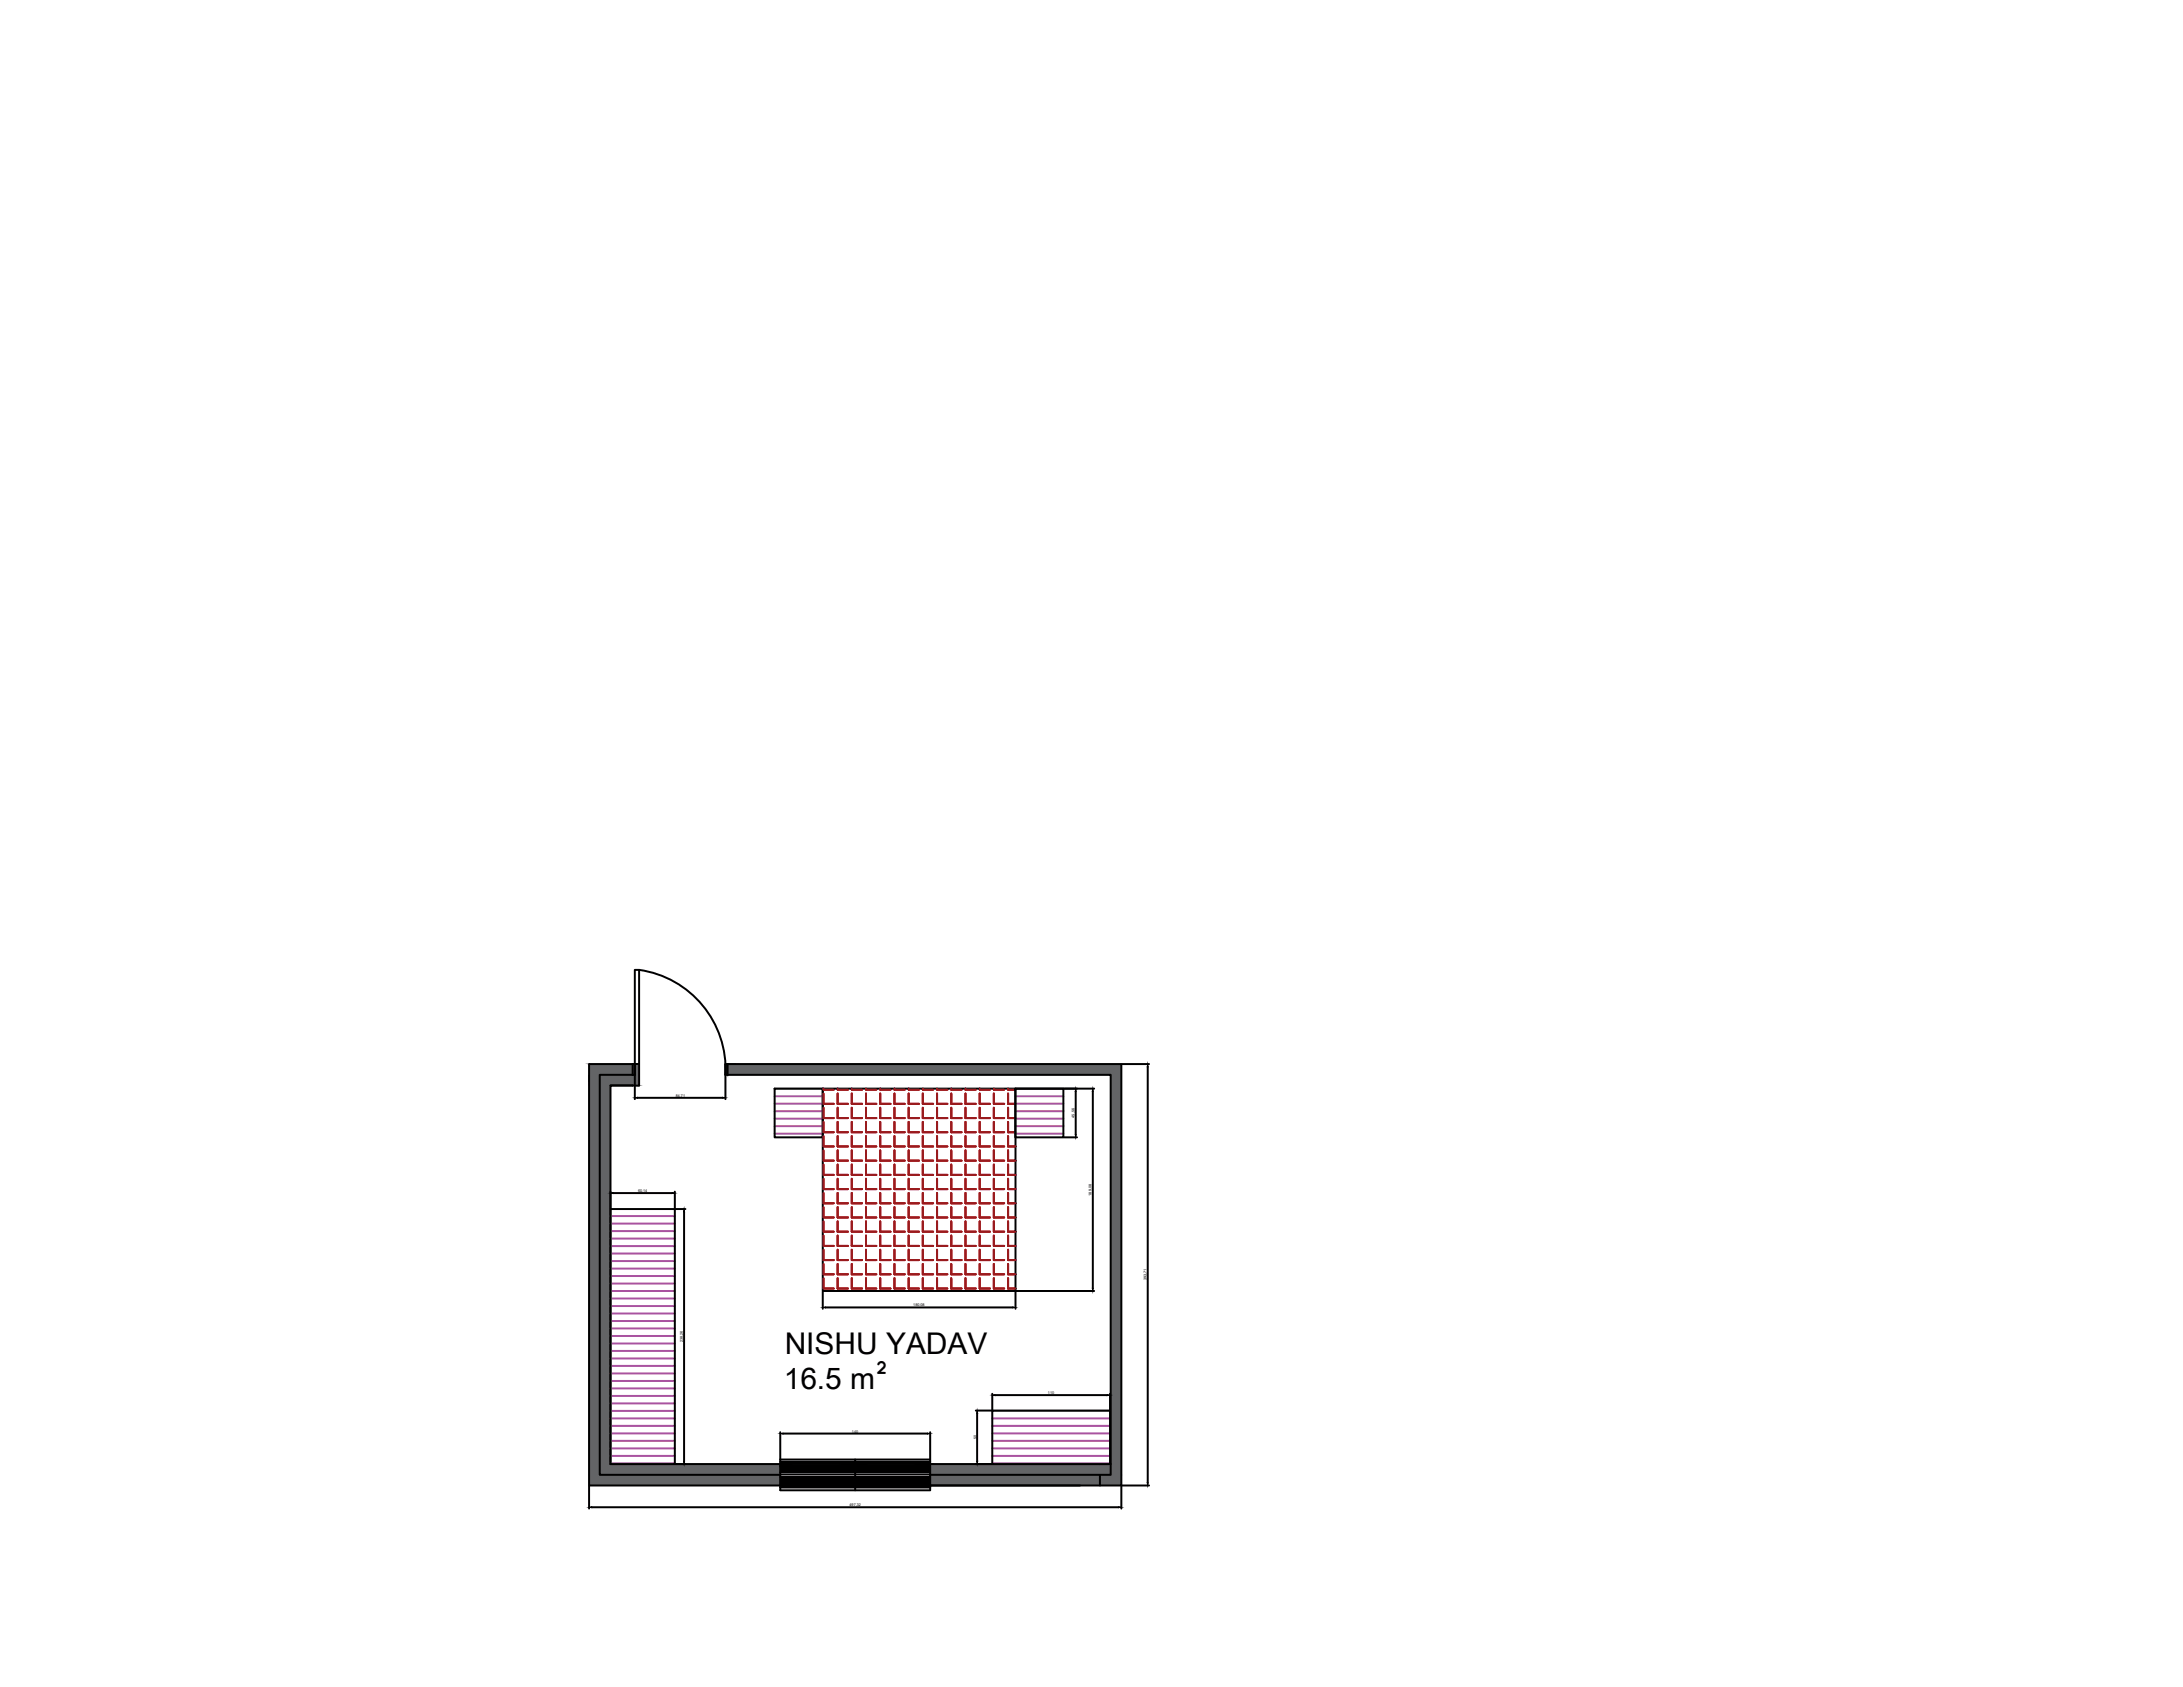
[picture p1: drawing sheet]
<svg xmlns="http://www.w3.org/2000/svg" width="279mm" height="216mm" viewBox="0 0 279 216" stroke-linecap="round" stroke-linejoin="round" font-family="sans-serif">
<defs><g id="words">
<g font-size="3.8">
<text x="100.4" y="173.2">NISHU YADAV</text>
<text x="100.3" y="177.8">16.5 m²</text>
</g>
<g font-size=".5">
<text x="86.5" y="140.3">84,71</text>
<text x="137.5" y="143" transform="rotate(-90 137.5 143)">45,56</text>
<text x="81.7" y="152.5">60,14</text>
<text x="139.7" y="153" transform="rotate(-90 139.7 153)">189,08</text>
<text x="116.9" y="167.2">180,08</text>
<text x="146.7" y="163.8" transform="rotate(-90 146.7 163.8)">393,71</text>
<text x="87.4" y="171.8" transform="rotate(-90 87.4 171.8)">238,26</text>
<text x="134.1" y="178.5">110</text>
<text x="109" y="183.4">140</text>
<text x="125" y="184.2" transform="rotate(-90 125 184.2)">50</text>
<text x="108.7" y="192.7">497,32</text>
</g>
</g></defs>
<!-- layer: 0 -->
<g fill="#636466" stroke="#636466" stroke-width=".13">
<path d="M81 138.9l.8 .1z"/>
<path d="M81.2 136.2h.6zM81.2 136.2h.6z"/>
<path d="M92.8 136.2l.3 .7v-.7zM92.8 136.2l.3 .7h-.2z"/>
<path d="M93.1 136.2l50.4 1.4v-1.4zM93.1 136.2l50.4 1.4h-50.4z"/>
<path d="M92.9 136.9l.2 .7v-.7zM92.9 136.9l.2 .7h-.3z"/>
<path d="M81.2 136.2l.6 1.4v-1.4zM81.2 136.2l.6 1.4h-.6z"/>
<path d="M81 136.2l.2 1.4v-1.4zM81 136.2l.2 1.4h-.2z"/>
<path d="M75.4 136.2l5.6 1.4v-1.4zM75.4 136.2l5.6 1.4h-5.6z"/>
<path d="M76.8 137.6l5 1.3v-1.3zM76.8 137.6l5 1.3h-5z"/>
<path d="M76.8 138.9l1.3 15.8v-15.8zM76.8 138.9l1.3 15.8h-1.3z"/>
<path d="M142.2 137.6l1.3 49.8v-49.8zM142.2 137.6l1.3 49.8h-1.3z"/>
<path d="M76.8 154.7l1.3 32.7v-32.7zM76.8 154.7l1.3 32.7h-1.3z"/>
<path d="M142.2 187.4l1.3 1.3v-1.3zM142.2 187.4l1.3 1.3h-1.3z"/>
<path d="M119.1 187.4l23.1 1.3v-1.3zM119.1 187.4l23.1 1.3h-23.1z"/>
<path d="M76.8 187.4l23.1 1.3v-1.3zM76.8 187.4l23.1 1.3h-23.1z"/>
<path d="M75.4 137.6l1.4 51.1v-51.1zM75.4 137.6l1.4 51.1h-1.4z"/>
<path d="M140.8 188.7l2.7 1.4v-1.4zM140.8 188.7l2.7 1.4h-2.7z"/>
<path d="M119.1 188.7l21.7 1.4v-1.4zM119.1 188.7l21.7 1.4h-21.7z"/>
<path d="M75.4 188.7l24.5 1.4v-1.4zM75.4 188.7l24.5 1.4h-24.5z"/>
</g>
<g fill="none" stroke="#000" stroke-width=".25">
<path d="M78.1 138.9h2.9M81 138.9h-2.9v48.5h21.8M81 137.6h-4.2v51.1h23.1M81 136.2h-5.6v53.9h24.5M81 136.2v1.4M81 137.6h.2M81 136.2h.2M81.2 124.1h.6v12.1h-.6zM81.2 136.2v4.5M81.8 124.1a12.9 12.9 0 0 1 11.1 13.4l.2 .1M81.8 136.2v2.8l-.8-.1M93.1 137.6h49.1v51.1h-23.1"/>
<path d="M93.1 136.2h50.4v53.9h-24.4v-3.3h-19.2v3.9M93.1 136.2h-.3v4.5M93.1 136.2v1.4M99.1 139.3h6.2v6.3h-6.2zM105.3 139.3h24.7v25.9h-24.7zM129.9 139.3h6.2v6.3h-6.2zM130.1 139.3h9.9M137.7 139.7v5.5M139.9 139.7v25.2M143.6 136.2h3.5M146.9 136.5v53.3M78.1 154.7h8.3v32.7h-8.3z"/>
<path d="M78.1 152.5v2.1M78.5 152.7h7.5M81.6 140.5h10.9M86.4 152.5v2.1M86.5 154.7h1.2M87.6 155.1v31.9M136.2 145.6h1.6M105.3 165.3v2.2M105.6 167.3h24M127 178.4v2M127.3 178.5h14.4M130 165.3v2.2"/>
<path d="M130.1 165.2h9.9M142.1 178.4v2M75.4 190.2v2.9M75.7 192.9h67.5M86.5 187.4h1.2M99.9 187.7h.1M99.9 183.3v3.4M99.9 190.7h19.2M99.9 187.1h19.2M99.9 188.4h19.2M99.9 188.7h19.2M99.9 189h19.2"/>
<path d="M99.9 190.4h19.2M100.2 183.5h18.5M109.5 186.8v3.9M119.1 187.4h23.1M119.1 183.3v3.4M124.9 180.5h2M125.1 180.9v6.1M127 180.5h15.1v6.9h-15.1zM138.2 190.1h-19.1v.6M140.8 188.7v1.4M143.5 190.2v2.9M143.6 190.1h3.5"/>
</g>
<g fill="none" stroke="#a953a0" stroke-width=".25">
<path d="M99.1 139.3h6.2M130 139.3h6.1M78.1 155.6h8.3M78.1 156.6h8.3M78.1 157.6h8.3M78.1 158.5h8.3M78.1 159.5h8.3M99.1 140.3h6.2M99.1 141.2h6.2M99.1 142.2h6.2M99.1 143.2h6.2M99.1 144.1h6.2"/>
<path d="M99.1 145.1h6.2M130 140.3h6.1M130 141.2h6.1M130 142.2h6.1M130 143.2h6.1M130 144.1h6.1M130 145.1h6.1M78.1 160.4h8.3M78.1 161.4h8.3M78.1 162.4h8.3M78.1 163.3h8.3M78.1 164.3h8.3"/>
<path d="M78.1 165.2h8.3M78.1 166.2h8.3M78.1 167.1h8.3M78.1 168.1h8.3M78.1 169.1h8.3M78.1 170h8.3M78.1 171h8.3M78.1 171.9h8.3M78.1 172.9h8.3M78.1 173.9h8.3M78.1 174.8h8.3M78.1 175.8h8.3"/>
<path d="M78.1 176.7h8.3M78.1 177.7h8.3M78.1 178.7h8.3M78.1 179.6h8.3M78.1 180.6h8.3M78.1 181.5h8.3M78.1 182.5h8.3M78.1 183.4h8.3M78.1 184.4h8.3M78.1 185.4h8.3M78.1 186.3h8.3M78.1 187.3h8.3"/>
<path d="M127 180.6h15.1M127 181.5h15.1M127 182.5h15.1M127 183.4h15.1M127 184.4h15.1M127 185.4h15.1M127 186.3h15.1M127 187.3h15.1"/>
</g>
<g fill="none" stroke="#ed1f24" stroke-width=".25">
<path d="M105.4 139.3v.1h1.3M105.4 139.9v1.4h1.3M107.2 139.3v.1h1.3M107.2 139.9v1.4h1.3M109 139.3v.1h1.3M109 139.9v1.4h1.3M110.8 139.3v.1h1.4M110.8 139.9v1.4h1.4M112.7 139.3v.1h1.3M112.7 139.9v1.4h1.3M114.5 139.3v.1h1.3M114.5 139.9v1.4h1.3"/>
<path d="M116.3 139.3v.1h1.3M116.3 139.9v1.4h1.3M118.1 139.3v.1h1.3M118.1 139.9v1.4h1.3M119.9 139.3v.1h1.4M119.9 139.9v1.4h1.4M121.8 139.3v.1h1.3M121.8 139.9v1.4h1.3M123.6 139.3v.1h1.3M123.6 139.9v1.4h1.3M125.4 139.3v.1h1.3M125.4 139.9v1.4h1.3"/>
<path d="M127.2 139.3v.1h1.3M127.2 139.9v1.4h1.3M129 139.3v.1h.9M129 139.9v1.4h.9M105.4 141.8v1.3h1.3M105.4 143.6v1.3h1.3M105.4 145.4v1.3h1.3M105.4 147.2v1.3h1.3M105.4 149v1.4h1.3M105.4 150.9v1.3h1.3M105.4 152.7v1.3h1.3M105.4 154.5v1.3h1.3"/>
<path d="M105.4 156.3v1.3h1.3M105.4 158.1v1.4h1.3M105.4 159.9v1.4h1.3M107.2 141.8v1.3h1.3M107.2 143.6v1.3h1.3M107.2 145.4v1.3h1.3M107.2 147.2v1.3h1.3M107.2 149v1.4h1.3M107.2 150.9v1.3h1.3M107.2 152.7v1.3h1.3M107.2 154.5v1.3h1.3M107.2 156.3v1.3h1.3"/>
<path d="M107.2 158.1v1.4h1.3M107.2 159.9v1.4h1.3M109 141.8v1.3h1.3M109 143.6v1.3h1.3M109 145.4v1.3h1.3M109 147.2v1.3h1.3M109 149v1.4h1.3M109 150.9v1.3h1.3M109 152.7v1.3h1.3M109 154.5v1.3h1.3M109 156.3v1.3h1.3M109 158.1v1.4h1.3"/>
<path d="M109 159.9v1.4h1.3M110.8 141.8v1.3h1.4M110.8 143.6v1.3h1.4M110.8 145.4v1.3h1.4M110.8 147.2v1.3h1.4M110.8 149v1.4h1.4M110.8 150.9v1.3h1.4M110.8 152.7v1.3h1.4M110.8 154.5v1.3h1.4M110.8 156.3v1.3h1.4M110.8 158.1v1.4h1.4M110.8 159.9v1.4h1.4"/>
<path d="M112.7 141.8v1.3h1.3M112.7 143.6v1.3h1.3M112.7 145.4v1.3h1.3M112.7 147.2v1.3h1.3M112.7 149v1.4h1.3M112.7 150.9v1.3h1.3M112.7 152.7v1.3h1.3M112.7 154.5v1.3h1.3M112.7 156.3v1.3h1.3M112.7 158.1v1.4h1.3M112.7 159.9v1.4h1.3M114.5 141.8v1.3h1.3"/>
<path d="M114.5 143.6v1.3h1.3M114.5 145.4v1.3h1.3M114.5 147.2v1.3h1.3M114.5 149v1.4h1.3M114.5 150.9v1.3h1.3M114.5 152.7v1.3h1.3M114.5 154.5v1.3h1.3M114.5 156.3v1.3h1.3M114.5 158.1v1.4h1.3M114.5 159.9v1.4h1.3M116.3 141.8v1.3h1.3M116.3 143.6v1.3h1.3"/>
<path d="M116.3 145.4v1.3h1.3M116.3 147.2v1.3h1.3M116.3 149v1.4h1.3M116.3 150.9v1.3h1.3M116.3 152.7v1.3h1.3M116.3 154.5v1.3h1.3M116.3 156.3v1.3h1.3M116.3 158.1v1.4h1.3M116.3 159.9v1.4h1.3M118.1 141.8v1.3h1.3M118.1 143.6v1.3h1.3M118.1 145.4v1.3h1.3"/>
<path d="M118.1 147.2v1.3h1.3M118.1 149v1.4h1.3M118.1 150.9v1.3h1.3M118.1 152.7v1.3h1.3M118.1 154.5v1.3h1.3M118.1 156.3v1.3h1.3M118.1 158.1v1.4h1.3M118.1 159.9v1.4h1.3M119.9 141.8v1.3h1.4M119.9 143.6v1.3h1.4M119.9 145.4v1.3h1.4M119.9 147.2v1.3h1.4"/>
<path d="M119.9 149v1.4h1.4M119.9 150.9v1.3h1.4M119.9 152.7v1.3h1.4M119.9 154.5v1.3h1.4M119.9 156.3v1.3h1.4M119.9 158.1v1.4h1.4M119.9 159.9v1.4h1.4M121.8 141.8v1.3h1.3M121.8 143.6v1.3h1.3M121.8 145.4v1.3h1.3M121.8 147.2v1.3h1.3M121.8 149v1.4h1.3"/>
<path d="M121.8 150.9v1.3h1.3M121.8 152.7v1.3h1.3M121.8 154.5v1.3h1.3M121.8 156.3v1.3h1.3M121.8 158.1v1.4h1.3M121.8 159.9v1.4h1.3M123.6 141.8v1.3h1.3M123.6 143.6v1.3h1.3M123.6 145.4v1.3h1.3M123.6 147.2v1.3h1.3M123.6 149v1.4h1.3M123.6 150.9v1.3h1.3"/>
<path d="M123.6 152.7v1.3h1.3M123.6 154.5v1.3h1.3M123.6 156.3v1.3h1.3M123.6 158.1v1.4h1.3M123.6 159.9v1.4h1.3M125.4 141.8v1.3h1.3M125.4 143.6v1.3h1.3M125.4 145.4v1.3h1.3M125.4 147.2v1.3h1.3M125.4 149v1.4h1.3M125.4 150.9v1.3h1.3M125.4 152.7v1.3h1.3"/>
<path d="M125.4 154.5v1.3h1.3M125.4 156.3v1.3h1.3M125.4 158.1v1.4h1.3M125.4 159.9v1.4h1.3M127.2 141.8v1.3h1.3M127.2 143.6v1.3h1.3M127.2 145.4v1.3h1.3M127.2 147.2v1.3h1.3M127.2 149v1.4h1.3M127.2 150.9v1.3h1.3M127.2 152.7v1.3h1.3M127.2 154.5v1.3h1.3"/>
<path d="M127.2 156.3v1.3h1.3M127.2 158.1v1.4h1.3M127.2 159.9v1.4h1.3M129 141.8v1.3h.9M129 143.6v1.3h.9M129 145.4v1.3h1M129 147.2v1.3h1M129 149v1.4h1M129 150.9v1.3h1M129 152.7v1.3h1M129 154.5v1.3h1M129 156.3v1.3h1"/>
<path d="M129 158.1v1.4h1M129 159.9v1.4h1M105.4 161.8v1.3h1.3M105.4 163.6v1.3h1.3M107.2 161.8v1.3h1.3M107.2 163.6v1.3h1.3M109 161.8v1.3h1.3M109 163.6v1.3h1.3M110.8 161.8v1.3h1.4M110.8 163.6v1.3h1.4M112.7 161.8v1.3h1.3M112.7 163.6v1.3h1.3"/>
<path d="M114.5 161.8v1.3h1.3M114.5 163.6v1.3h1.3M116.3 161.8v1.3h1.3M116.3 163.6v1.3h1.3M118.1 161.8v1.3h1.3M118.1 163.6v1.3h1.3M119.9 161.8v1.3h1.4M119.9 163.6v1.3h1.4M121.8 161.8v1.3h1.3M121.8 163.6v1.3h1.3M123.6 161.8v1.3h1.3M123.6 163.6v1.3h1.3"/>
<path d="M125.4 161.8v1.3h1.3M125.4 163.6v1.3h1.3M127.2 161.8v1.3h1.3M127.2 163.6v1.3h1.3M129 161.8v1.3h1M129 163.6v1.3h1"/>
</g>
<g fill="none" stroke="#991b1e" stroke-width=".25">
<path d="M105.4 139.3v.1h1.3M105.4 139.9v1.4h1.3M107.2 139.3v.1h1.3M107.2 139.9v1.4h1.3M109 139.3v.1h1.3M109 139.9v1.4h1.3M110.8 139.3v.1h1.4M110.8 139.9v1.4h1.4M112.7 139.3v.1h1.3M112.7 139.9v1.4h1.3M114.5 139.3v.1h1.3M114.5 139.9v1.4h1.3"/>
<path d="M116.3 139.3v.1h1.3M116.3 139.9v1.4h1.3M118.1 139.3v.1h1.3M118.1 139.9v1.4h1.3M119.9 139.3v.1h1.4M119.9 139.9v1.4h1.4M121.8 139.3v.1h1.3M121.8 139.9v1.4h1.3M123.6 139.3v.1h1.3M123.6 139.9v1.4h1.3M125.4 139.3v.1h1.3M125.4 139.9v1.4h1.3"/>
<path d="M127.2 139.3v.1h1.3M127.2 139.9v1.4h1.3M129 139.3v.1h.9M129 139.9v1.4h.9M105.4 141.8v1.3h1.3M105.4 143.6v1.3h1.3M105.4 145.4v1.3h1.3M105.4 147.2v1.3h1.3M105.4 149v1.4h1.3M105.4 150.9v1.3h1.3M105.4 152.7v1.3h1.3M105.4 154.5v1.3h1.3"/>
<path d="M105.4 156.3v1.3h1.3M105.4 158.1v1.4h1.3M105.4 159.9v1.4h1.3M107.2 141.8v1.3h1.3M107.2 143.6v1.3h1.3M107.2 145.4v1.3h1.3M107.2 147.2v1.3h1.3M107.2 149v1.4h1.3M107.2 150.9v1.3h1.3M107.2 152.7v1.3h1.3M107.2 154.5v1.3h1.3M107.2 156.3v1.3h1.3"/>
<path d="M107.2 158.1v1.4h1.3M107.2 159.9v1.4h1.3M109 141.8v1.3h1.3M109 143.6v1.3h1.3M109 145.4v1.3h1.3M109 147.2v1.3h1.3M109 149v1.4h1.3M109 150.9v1.3h1.3M109 152.7v1.3h1.3M109 154.5v1.3h1.3M109 156.3v1.3h1.3M109 158.1v1.4h1.3"/>
<path d="M109 159.9v1.4h1.3M110.8 141.8v1.3h1.4M110.8 143.6v1.3h1.4M110.8 145.4v1.3h1.4M110.8 147.2v1.3h1.4M110.8 149v1.4h1.4M110.8 150.9v1.3h1.4M110.8 152.7v1.3h1.4M110.8 154.5v1.3h1.4M110.8 156.3v1.3h1.4M110.8 158.1v1.4h1.4M110.8 159.9v1.4h1.4"/>
<path d="M112.7 141.8v1.3h1.3M112.7 143.6v1.3h1.3M112.7 145.4v1.3h1.3M112.7 147.2v1.3h1.3M112.7 149v1.4h1.3M112.7 150.9v1.3h1.3M112.7 152.7v1.3h1.3M112.7 154.5v1.3h1.3M112.7 156.3v1.3h1.3M112.7 158.1v1.4h1.3M112.7 159.9v1.4h1.3M114.5 141.8v1.3h1.3"/>
<path d="M114.5 143.6v1.3h1.3M114.5 145.4v1.3h1.3M114.5 147.2v1.3h1.3M114.5 149v1.4h1.3M114.5 150.9v1.3h1.3M114.5 152.7v1.3h1.3M114.5 154.5v1.3h1.3M114.5 156.3v1.3h1.3M114.5 158.1v1.4h1.3M114.5 159.9v1.4h1.3M116.3 141.8v1.3h1.3M116.3 143.6v1.3h1.3"/>
<path d="M116.3 145.4v1.3h1.3M116.3 147.2v1.3h1.3M116.3 149v1.4h1.3M116.3 150.9v1.3h1.3M116.3 152.7v1.3h1.3M116.3 154.5v1.3h1.3M116.3 156.3v1.3h1.3M116.3 158.1v1.4h1.3M116.3 159.9v1.4h1.3M118.1 141.8v1.3h1.3M118.1 143.6v1.3h1.3M118.1 145.4v1.3h1.3"/>
<path d="M118.1 147.2v1.3h1.3M118.1 149v1.4h1.3M118.1 150.9v1.3h1.3M118.1 152.7v1.3h1.3M118.1 154.5v1.3h1.3M118.1 156.3v1.3h1.3M118.1 158.1v1.4h1.3M118.1 159.9v1.4h1.3M119.9 141.8v1.3h1.4M119.9 143.6v1.3h1.4M119.9 145.4v1.3h1.4M119.9 147.2v1.3h1.4"/>
<path d="M119.9 149v1.4h1.4M119.9 150.9v1.3h1.4M119.9 152.7v1.3h1.4M119.9 154.5v1.3h1.4M119.9 156.3v1.3h1.4M119.9 158.1v1.4h1.4M119.9 159.9v1.4h1.4M121.8 141.8v1.3h1.3M121.8 143.6v1.3h1.3M121.8 145.4v1.3h1.3M121.8 147.2v1.3h1.3M121.8 149v1.4h1.3"/>
<path d="M121.8 150.9v1.3h1.3M121.8 152.7v1.3h1.3M121.8 154.5v1.3h1.3M121.8 156.3v1.3h1.3M121.8 158.1v1.4h1.3M121.8 159.9v1.4h1.3M123.6 141.8v1.3h1.3M123.6 143.6v1.3h1.3M123.6 145.4v1.3h1.3M123.6 147.2v1.3h1.3M123.6 149v1.4h1.3M123.6 150.9v1.3h1.3"/>
<path d="M123.6 152.7v1.3h1.3M123.6 154.5v1.3h1.3M123.6 156.3v1.3h1.3M123.6 158.1v1.4h1.3M123.6 159.9v1.4h1.3M125.4 141.8v1.3h1.3M125.4 143.6v1.3h1.3M125.4 145.4v1.3h1.3M125.4 147.2v1.3h1.3M125.4 149v1.4h1.3M125.4 150.9v1.3h1.3M125.4 152.7v1.3h1.3"/>
<path d="M125.4 154.5v1.3h1.3M125.4 156.3v1.3h1.3M125.4 158.1v1.4h1.3M125.4 159.9v1.4h1.3M127.2 141.8v1.3h1.3M127.2 143.6v1.3h1.3M127.2 145.4v1.3h1.3M127.2 147.2v1.3h1.3M127.2 149v1.4h1.3M127.2 150.9v1.3h1.3M127.2 152.7v1.3h1.3M127.2 154.5v1.3h1.3"/>
<path d="M127.2 156.3v1.3h1.3M127.2 158.1v1.4h1.3M127.2 159.9v1.4h1.3M129 141.8v1.3h.9M129 143.6v1.3h.9M129 145.4v1.3h1M129 147.2v1.3h1M129 149v1.4h1M129 150.9v1.3h1M129 152.7v1.3h1M129 154.5v1.3h1M129 156.3v1.3h1"/>
<path d="M129 158.1v1.4h1M129 159.9v1.4h1M105.4 161.8v1.3h1.3M105.4 163.6v1.3h1.3M107.2 161.8v1.3h1.3M107.2 163.6v1.3h1.3M109 161.8v1.3h1.3M109 163.6v1.3h1.3M110.8 161.8v1.3h1.4M110.8 163.6v1.3h1.4M112.7 161.8v1.3h1.3M112.7 163.6v1.3h1.3"/>
<path d="M114.5 161.8v1.3h1.3M114.5 163.6v1.3h1.3M116.3 161.8v1.3h1.3M116.3 163.6v1.3h1.3M118.1 161.8v1.3h1.3M118.1 163.6v1.3h1.3M119.9 161.8v1.3h1.4M119.9 163.6v1.3h1.4M121.8 161.8v1.3h1.3M121.8 163.6v1.3h1.3M123.6 161.8v1.3h1.3M123.6 163.6v1.3h1.3"/>
<path d="M125.4 161.8v1.3h1.3M125.4 163.6v1.3h1.3M127.2 161.8v1.3h1.3M127.2 163.6v1.3h1.3M129 161.8v1.3h1M129 163.6v1.3h1"/>
</g>
<g fill="#000" stroke="#000" stroke-width=".13">
<path d="M137.7 139.3v.4h-.1zM139.9 139.3v.4h-.1zM146.9 136.2v.3h-.1zM78.1 152.7l.4-.1v.1zM81.2 140.5l.4-.1v.2zM86 152.6l.4 .1h-.4zM87.6 154.7v.4h-.1zM92.5 140.4l.3 .1-.3 .1zM137.6 145.2h.1v.4zM105.3 167.3h.3v.1zM127 178.5h.3v.1zM129.6 167.3h.4l-.4 .1z"/>
<path d="M139.8 164.9h.1v.3zM141.7 178.5h.4l-.4 .1zM75.4 192.9l.3-.1v.1zM87.5 187h.1v.4zM99.9 183.5l.3-.1v.1zM118.7 183.4l.4 .1h-.4zM125.1 180.5v.4h-.1zM125 187h.1v.4zM143.2 192.8l.3 .1h-.3zM146.8 189.8h.1v.3z"/>
<path d="M99.9 187.1l9.6 .3v-.3zM99.9 187.1l9.6 .3h-9.6z"/>
<path d="M99.9 187.4l9.6 1v-1zM99.9 187.4l9.6 1h-9.6z"/>
<path d="M99.9 189l9.6 1.1v-1.1zM99.9 189l9.6 1.1h-9.6z"/>
<path d="M99.9 190.1l9.6 .3v-.3zM99.9 190.1l9.6 .3h-9.6z"/>
<path d="M109.5 187.1l9.6 .3v-.3zM109.5 187.1l9.6 .3h-9.6z"/>
<path d="M109.5 187.4l9.6 1v-1zM109.5 187.4l9.6 1h-9.6z"/>
<path d="M109.5 189l9.6 1.1v-1.1zM109.5 189l9.6 1.1h-9.6z"/>
<path d="M109.5 190.1l9.6 .3v-.3zM109.5 190.1l9.6 .3h-9.6z"/>
</g>
<use href="#words"/>
</svg>
